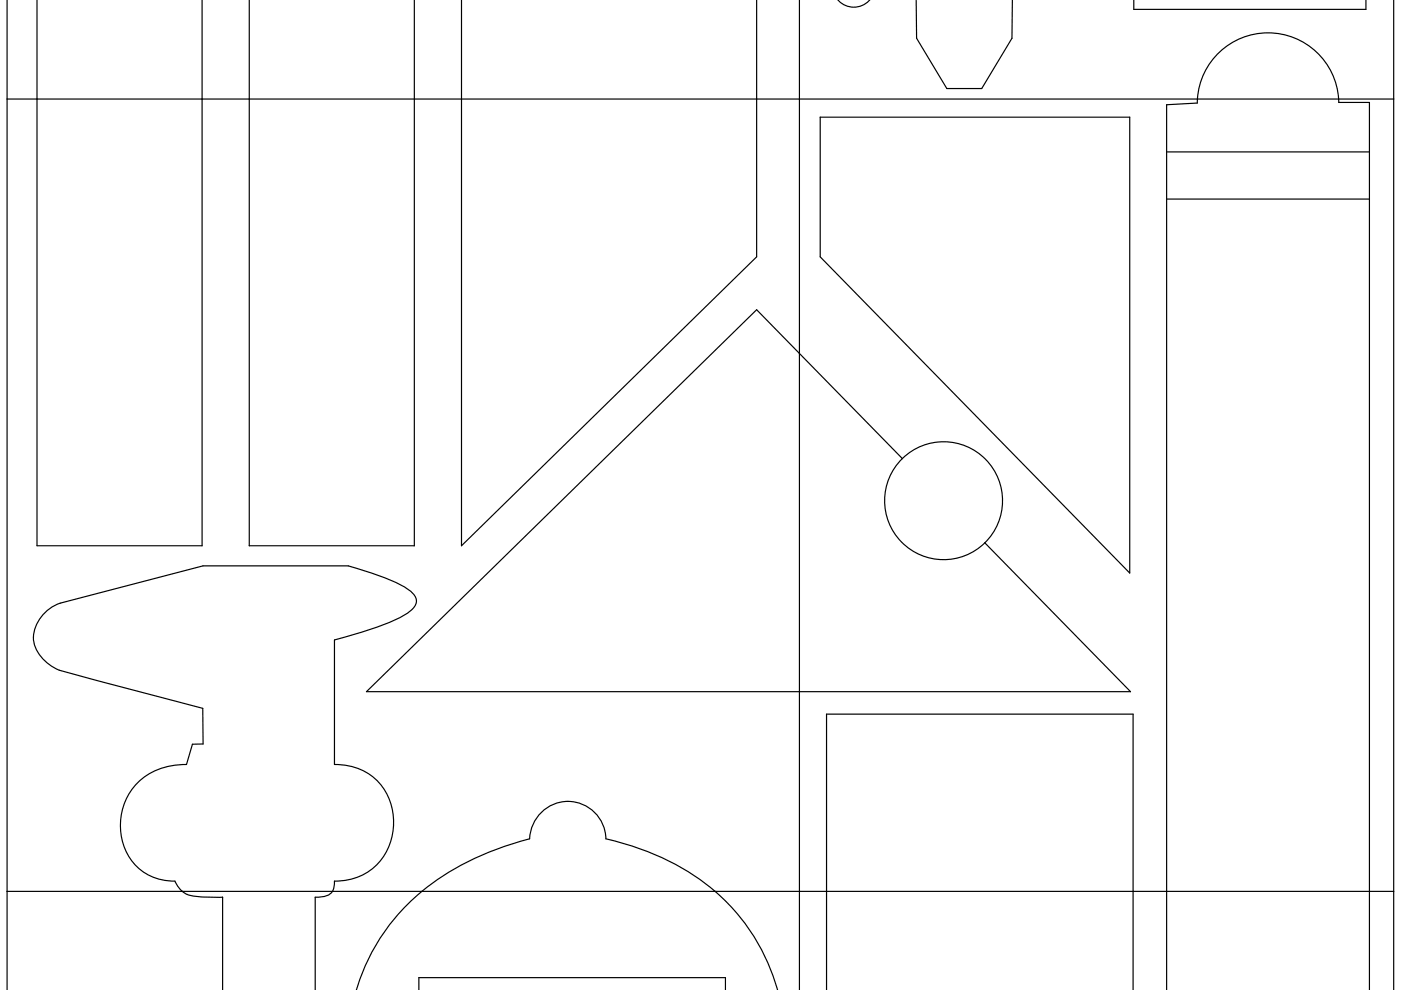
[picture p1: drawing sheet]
<svg xmlns="http://www.w3.org/2000/svg" width="297mm" height="210mm" viewBox="0 0 297 210" stroke-linecap="round" stroke-linejoin="round" font-family="sans-serif">
<g fill="none" stroke="#000" stroke-width=".25">
<path d="M1.5 -.1v210.1M7.8 -.1v115.8h35v-115.8M52.8 -.1v115.8h35v-115.8M97.8 -.1v115.8l62.6-61.2v-54.6M169.5 -.1v210.1M177.6 -.1a4.5 4.5 0 0 0 6.8 0M214.6 -.1v8.2l-6.5 10.7h-7.4l-6.4-10.7-.1-8.1M240.4 -.1v2.1h49.2v-2M295.5 -.1v210.1M1.5 21h294M173.9 24.8h65.6v96.7l-65.6-67zM247.3 32.2h43"/>
<path d="M247.3 42.2h43M191.3 97.2a12.5 12.5 0 0 1 17.7 .2 12.5 12.5 0 0 1-.2 17.7M191.3 97.2a12.5 12.5 0 0 0-.2 17.7 12.5 12.5 0 0 0 17.7 .2M191.3 97.2l-30.9-31.5-82.7 81h162l-30.9-31.6M1.5 189h294M47.2 190.2a29.8 29.8 0 0 1-7.5-.6 5.2 5.2 0 0 1-2.6-2.8 11.3 11.3 0 0 1-11.6-12.3 12.6 12.6 0 0 1 11.8-12.3l2.2-.1 1.3-4.3 2.3-.1-.1-7.5-28.5-7.6a9 9 0 0 1-7.4-6.6 8.1 8.1 0 0 1 5.7-8.1l30.2-7.9h30.8l2.7 .8a35.4 35.4 0 0 1 10.4 4.4 2.39 2.39 0 0 1 .9 3.5 11.7 11.7 0 0 1-4.5 3l-4 1.5-8.4 2.5v26.4a11.9 11.9 0 0 1 12.5 13.2 12 12 0 0 1-12.5 11.5 2.85 2.85 0 0 1-3.2 3.4h-.9v19.8M47.2 190.2v19.8M47.2 190.2h.1M75.6 210a44.9 44.9 0 0 1 25-28l6.4-2.5 5.3-1.7a8.1 8.1 0 0 1 8.1-7.9 8.1 8.1 0 0 1 8.1 7.9 50.9 50.9 0 0 1 27.4 15.5 43 43 0 0 1 9 16.7M88.8 210v-2.7h65v2.7M175.2 210v-58.6h65v58.6M247.3 210v-187.8l6.5-.3a15 15 0 0 1 15-14.9 15 15 0 0 1 15 14.7h6.5v188.3"/>
</g>
</svg>
